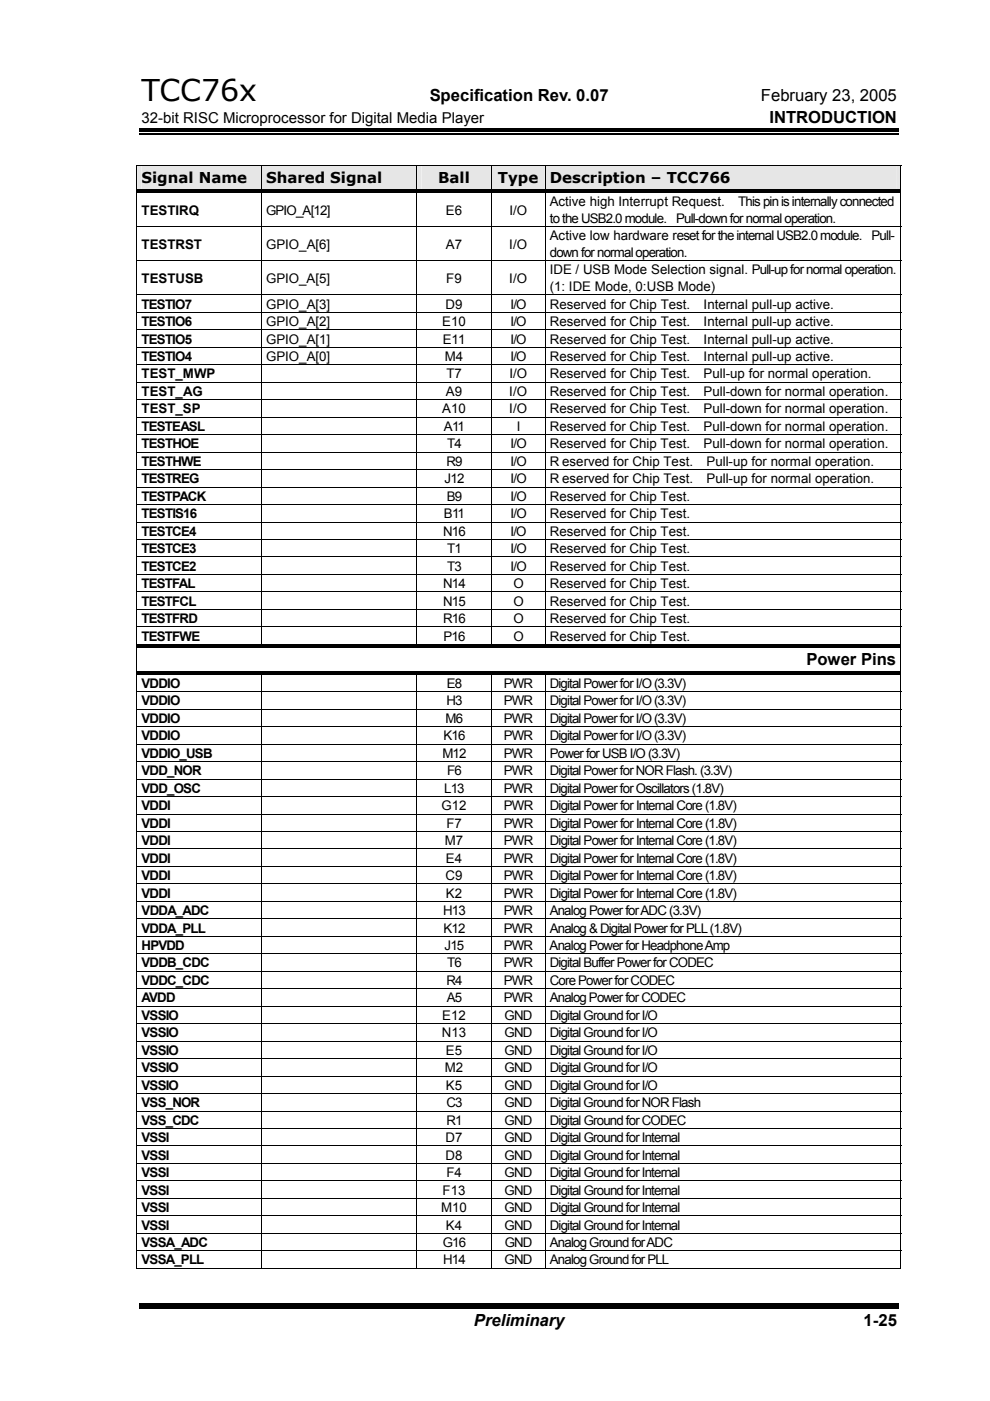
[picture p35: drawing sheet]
<svg xmlns="http://www.w3.org/2000/svg" width="210mm" height="297mm" viewBox="0 0 210 297" stroke-linecap="round" stroke-linejoin="round" font-family="sans-serif">
<defs><g id="words">
<text font-size="6.3" x="30" y="21.4">TCC76x</text>
<g font-size="3.5">
<text x="91.1" y="21.4">Specification Rev. 0.07</text>
<text x="161.3" y="21.4">February 23, 2005</text>
<text x="163.1" y="26.1">INTRODUCTION</text>
<text x="171" y="141.1">Power Pins</text>
<text x="100.5" y="281.2">Preliminary</text>
<text x="183.1" y="281.2">1-25</text>
</g>
<g font-size="3.2">
<text x="30" y="26.1">32-bit RISC Microprocessor for Digital Media Player</text>
<text x="30" y="38.9">Signal Name</text>
<text x="56.4" y="38.9">Shared Signal</text>
<text x="92.9" y="38.9">Ball</text>
<text x="105.6" y="38.9">Type</text>
<text x="116.6" y="38.9">Description – TCC766</text>
</g>
<g font-size="2.8">
<text x="30" y="45.5">TESTIRQ</text>
<text x="56.4" y="45.5">GPIO_A[12]</text>
<text x="94.6" y="45.5">E6</text>
<text x="108" y="45.5">I/O</text>
<text x="116.6" y="47.3">to the USB2.0 module. Pull-down for normal operation.</text>
<text x="116.6" y="43.8">Active high Interrupt Request.</text>
<text x="156.5" y="43.8">This pin is internally connected</text>
<text x="30" y="52.7">TESTRST</text>
<text x="56.4" y="52.7">GPIO_A[6]</text>
<text x="94.5" y="52.7">A7</text>
<text x="108" y="52.7">I/O</text>
<text x="116.6" y="51">Active low hardware reset for the internal USB2.0 module. Pull-</text>
<text x="30" y="59.9">TESTUSB</text>
<text x="56.4" y="59.9">GPIO_A[5]</text>
<text x="94.6" y="59.9">F9</text>
<text x="108" y="59.9">I/O</text>
<text x="116.6" y="54.5">down for normal operation.</text>
<text x="116.6" y="58.2">IDE / USB Mode Selection signal. Pull-up for normal operation.</text>
<text x="30" y="65.4">TESTIO7</text>
<text x="56.4" y="65.4">GPIO_A[3]</text>
<text x="94.5" y="65.4">D9</text>
<text x="108.2" y="65.4">I/O</text>
<text x="116.6" y="61.7">(1: IDE Mode, 0:USB Mode)</text>
<text x="116.6" y="65.4">Reserved for Chip Test.</text>
<text x="149.2" y="65.4">Internal pull-up active.</text>
<text x="30" y="69.1">TESTIO6</text>
<text x="56.4" y="69.1">GPIO_A[2]</text>
<text x="93.8" y="69.1">E10</text>
<text x="108.2" y="69.1">I/O</text>
<text x="116.6" y="69.1">Reserved for Chip Test.</text>
<text x="149.2" y="69.1">Internal pull-up active.</text>
<text x="30" y="72.8">TESTIO5</text>
<text x="30" y="76.5">TESTIO4</text>
<text x="56.4" y="72.8">GPIO_A[1]</text>
<text x="56.4" y="76.5">GPIO_A[0]</text>
<text x="93.9" y="72.8">E11</text>
<text x="94.3" y="76.5">M4</text>
<text x="108.2" y="76.5">I/O</text>
<text x="108.2" y="72.8">I/O</text>
<text x="116.6" y="76.5">Reserved for Chip Test.</text>
<text x="116.6" y="72.8">Reserved for Chip Test.</text>
<text x="149.2" y="72.8">Internal pull-up active.</text>
<text x="149.2" y="76.5">Internal pull-up active.</text>
<text x="30" y="80.2">TEST_MWP</text>
<text x="30" y="83.9">TEST_AG</text>
<text x="94.6" y="83.9">A9</text>
<text x="94.6" y="80.2">T7</text>
<text x="108" y="83.9">I/O</text>
<text x="108" y="80.2">I/O</text>
<text x="116.6" y="83.9">Reserved for Chip Test.</text>
<text x="116.6" y="80.2">Reserved for Chip Test.</text>
<text x="149.2" y="83.9">Pull-down for normal operation.</text>
<text x="149.2" y="80.2">Pull-up for normal operation.</text>
<text x="30" y="87.7">TEST_SP</text>
<text x="93.8" y="87.7">A10</text>
<text x="108" y="87.7">I/O</text>
<text x="116.6" y="87.7">Reserved for Chip Test.</text>
<text x="149.2" y="87.7">Pull-down for normal operation.</text>
<text x="30" y="91.4">TESTEASL</text>
<text x="30" y="95.1">TESTHOE</text>
<text x="94.1" y="91.4">A11</text>
<text x="94.8" y="95.1">T4</text>
<text x="108.2" y="95.1">I/O</text>
<text x="109.6" y="91.4">I</text>
<text x="116.6" y="91.4">Reserved for Chip Test.</text>
<text x="116.6" y="95.1">Reserved for Chip Test.</text>
<text x="149.2" y="91.4">Pull-down for normal operation.</text>
<text x="149.2" y="95.1">Pull-down for normal operation.</text>
<text x="30" y="98.8">TESTHWE</text>
<text x="94.6" y="98.8">R9</text>
<text x="108.2" y="98.8">I/O</text>
<text x="116.6" y="98.8">R eserved for Chip Test.</text>
<text x="149.8" y="98.8">Pull-up for normal operation.</text>
<text x="30" y="102.5">TESTREG</text>
<text x="30" y="106.2">TESTPACK</text>
<text x="94.3" y="102.5">J12</text>
<text x="94.7" y="106.2">B9</text>
<text x="108.2" y="102.5">I/O</text>
<text x="108.2" y="106.2">I/O</text>
<text x="116.6" y="102.5">R eserved for Chip Test.</text>
<text x="116.6" y="106.2">Reserved for Chip Test.</text>
<text x="149.8" y="102.5">Pull-up for normal operation.</text>
<text x="30" y="109.9">TESTIS16</text>
<text x="30" y="113.6">TESTCE4</text>
<text x="93.9" y="113.6">N16</text>
<text x="94.1" y="109.9">B11</text>
<text x="108.2" y="113.6">I/O</text>
<text x="108.2" y="109.9">I/O</text>
<text x="116.6" y="113.6">Reserved for Chip Test.</text>
<text x="116.6" y="109.9">Reserved for Chip Test.</text>
<text x="30" y="117.3">TESTCE3</text>
<text x="94.8" y="117.3">T1</text>
<text x="108.2" y="117.3">I/O</text>
<text x="116.6" y="117.3">Reserved for Chip Test.</text>
<text x="30" y="121">TESTCE2</text>
<text x="30" y="124.7">TESTFAL</text>
<text x="93.9" y="124.7">N14</text>
<text x="94.8" y="121">T3</text>
<text x="108.2" y="121">I/O</text>
<text x="108.9" y="124.7">O</text>
<text x="116.6" y="124.7">Reserved for Chip Test.</text>
<text x="116.6" y="121">Reserved for Chip Test.</text>
<text x="30" y="128.4">TESTFCL</text>
<text x="93.9" y="128.4">N15</text>
<text x="108.9" y="128.4">O</text>
<text x="116.6" y="128.4">Reserved for Chip Test.</text>
<text x="30" y="132.1">TESTFRD</text>
<text x="30" y="135.8">TESTFWE</text>
<text x="93.9" y="132.1">R16</text>
<text x="94" y="135.8">P16</text>
<text x="108.9" y="132.1">O</text>
<text x="108.9" y="135.8">O</text>
<text x="116.6" y="132.1">Reserved for Chip Test.</text>
<text x="116.6" y="135.8">Reserved for Chip Test.</text>
<text x="30" y="145.9">VDDIO</text>
<text x="30" y="149.6">VDDIO</text>
<text x="94.6" y="149.6">H3</text>
<text x="94.7" y="145.9">E8</text>
<text x="106.8" y="145.9">PWR</text>
<text x="106.8" y="149.6">PWR</text>
<text x="116.5" y="145.9">Digital Power for I/O (3.3V)</text>
<text x="116.6" y="149.6">Digital Power for I/O (3.3V)</text>
<text x="30" y="153.3">VDDIO</text>
<text x="94.5" y="153.3">M6</text>
<text x="106.8" y="153.3">PWR</text>
<text x="116.6" y="153.3">Digital Power for I/O (3.3V)</text>
<text x="30" y="157">VDDIO</text>
<text x="30" y="160.7">VDDIO_USB</text>
<text x="93.8" y="160.7">M12</text>
<text x="94" y="157">K16</text>
<text x="106.8" y="160.7">PWR</text>
<text x="106.8" y="157">PWR</text>
<text x="116.5" y="160.7">Power for USB I/O (3.3V)</text>
<text x="116.5" y="157">Digital Power for I/O (3.3V)</text>
<text x="30" y="164.4">VDD_NOR</text>
<text x="94.8" y="164.4">F6</text>
<text x="106.8" y="164.4">PWR</text>
<text x="116.6" y="164.4">Digital Power for NOR Flash. (3.3V)</text>
<text x="30" y="168.1">VDD_OSC</text>
<text x="30" y="171.8">VDDI</text>
<text x="93.6" y="171.8">G12</text>
<text x="94.2" y="168.1">L13</text>
<text x="106.8" y="168.1">PWR</text>
<text x="106.8" y="171.8">PWR</text>
<text x="116.6" y="168.1">Digital Power for Oscillators (1.8V)</text>
<text x="116.6" y="171.8">Digital Power for Internal Core (1.8V)</text>
<text x="30" y="175.5">VDDI</text>
<text x="30" y="179.2">VDDI</text>
<text x="94.3" y="179.2">M7</text>
<text x="94.6" y="175.5">F7</text>
<text x="106.8" y="179.2">PWR</text>
<text x="106.8" y="175.5">PWR</text>
<text x="116.6" y="179.2">Digital Power for Internal Core (1.8V)</text>
<text x="116.6" y="175.5">Digital Power for Internal Core (1.8V)</text>
<text x="30" y="182.9">VDDI</text>
<text x="94.6" y="182.9">E4</text>
<text x="106.8" y="182.9">PWR</text>
<text x="116.6" y="182.9">Digital Power for Internal Core (1.8V)</text>
<text x="30" y="186.6">VDDI</text>
<text x="30" y="190.3">VDDI</text>
<text x="94.5" y="186.6">C9</text>
<text x="94.6" y="190.3">K2</text>
<text x="106.8" y="186.6">PWR</text>
<text x="106.8" y="190.3">PWR</text>
<text x="116.6" y="186.6">Digital Power for Internal Core (1.8V)</text>
<text x="116.6" y="190.3">Digital Power for Internal Core (1.8V)</text>
<text x="30" y="194">VDDA_ADC</text>
<text x="30" y="197.7">VDDA_PLL</text>
<text x="93.9" y="194">H13</text>
<text x="94" y="197.7">K12</text>
<text x="106.8" y="194">PWR</text>
<text x="106.8" y="197.7">PWR</text>
<text x="116.5" y="194">Analog Power for ADC (3.3V)</text>
<text x="116.6" y="197.7">Analog &amp; Digital Power for PLL (1.8V)</text>
<text x="30" y="201.4">HPVDD</text>
<text x="94.3" y="201.4">J15</text>
<text x="106.8" y="201.4">PWR</text>
<text x="116.5" y="201.4">Analog Power for Headphone Amp</text>
<text x="30" y="205.1">VDDB_CDC</text>
<text x="30" y="208.8">VDDC_CDC</text>
<text x="94.6" y="208.8">R4</text>
<text x="94.8" y="205.1">T6</text>
<text x="106.8" y="208.8">PWR</text>
<text x="106.8" y="205.1">PWR</text>
<text x="116.5" y="208.8">Core Power for CODEC</text>
<text x="116.6" y="205.1">Digital Buffer Power for CODEC</text>
<text x="30" y="212.5">AVDD</text>
<text x="94.7" y="212.5">A5</text>
<text x="106.8" y="212.5">PWR</text>
<text x="116.5" y="212.5">Analog Power for CODEC</text>
<text x="30" y="216.2">VSSIO</text>
<text x="30" y="219.9">VSSIO</text>
<text x="93.7" y="219.9">N13</text>
<text x="93.8" y="216.2">E12</text>
<text x="107" y="219.9">GND</text>
<text x="107" y="216.2">GND</text>
<text x="116.6" y="219.9">Digital Ground for I/O</text>
<text x="116.6" y="216.2">Digital Ground for I/O</text>
<text x="30" y="223.6">VSSIO</text>
<text x="30" y="227.4">VSSIO</text>
<text x="94.3" y="227.4">M2</text>
<text x="94.6" y="223.6">E5</text>
<text x="107" y="227.4">GND</text>
<text x="107" y="223.6">GND</text>
<text x="116.6" y="227.4">Digital Ground for I/O</text>
<text x="116.6" y="223.6">Digital Ground for I/O</text>
<text x="30" y="231.1">VSSIO</text>
<text x="94.6" y="231.1">K5</text>
<text x="107" y="231.1">GND</text>
<text x="116.6" y="231.1">Digital Ground for I/O</text>
<text x="30" y="234.8">VSS_NOR</text>
<text x="30" y="238.5">VSS_CDC</text>
<text x="94.6" y="234.8">C3</text>
<text x="94.6" y="238.5">R1</text>
<text x="107" y="234.8">GND</text>
<text x="107" y="238.5">GND</text>
<text x="116.6" y="234.8">Digital Ground for NOR Flash</text>
<text x="116.6" y="238.5">Digital Ground for CODEC</text>
<text x="30" y="242.2">VSSI</text>
<text x="30" y="245.9">VSSI</text>
<text x="94.5" y="242.2">D7</text>
<text x="94.5" y="245.9">D8</text>
<text x="107" y="242.2">GND</text>
<text x="107" y="245.9">GND</text>
<text x="116.6" y="242.2">Digital Ground for Internal</text>
<text x="116.6" y="245.9">Digital Ground for Internal</text>
<text x="30" y="249.6">VSSI</text>
<text x="94.6" y="249.6">F4</text>
<text x="107" y="249.6">GND</text>
<text x="116.6" y="249.6">Digital Ground for Internal</text>
<text x="30" y="253.3">VSSI</text>
<text x="30" y="257">VSSI</text>
<text x="93.5" y="257">M10</text>
<text x="93.9" y="253.3">F13</text>
<text x="107" y="257">GND</text>
<text x="107" y="253.3">GND</text>
<text x="116.6" y="257">Digital Ground for Internal</text>
<text x="116.6" y="253.3">Digital Ground for Internal</text>
<text x="30" y="260.7">VSSI</text>
<text x="94.6" y="260.7">K4</text>
<text x="107" y="260.7">GND</text>
<text x="116.6" y="260.7">Digital Ground for Internal</text>
<text x="30" y="264.4">VSSA_ADC</text>
<text x="30" y="268.1">VSSA_PLL</text>
<text x="93.9" y="264.4">G16</text>
<text x="93.9" y="268.1">H14</text>
<text x="107" y="268.1">GND</text>
<text x="107" y="264.4">GND</text>
<text x="116.6" y="268.1">Analog Ground for PLL</text>
<text x="116.6" y="264.4">Analog Ground for ADC</text>
</g>
</g></defs>
<path d="M29.5 28.3h161M29.5 276.4h161" fill="none" stroke="#000" stroke-width=".25"/>
<path d="M29.5 27.2h161v.8h-161zM29.5 276.8h161v.8h-161z" fill="#000"/>
<g fill="#e6e6e6">
<path d="M30 35.2h24.4v4.9h-24.4z"/>
<path d="M29.1 35.2h26.2v4.9h-26.2z"/>
<path d="M56.4 35.2h31v4.9h-31z"/>
<path d="M55.5 35.2h32.8v4.9h-32.8z"/>
<path d="M89.4 35.2h13.7v4.9h-13.7z"/>
<path d="M88.5 35.2h15.6v4.9h-15.6z"/>
<path d="M105.2 35.2h9.4v4.9h-9.4z"/>
<path d="M104.2 35.2h11.3v4.9h-11.3z"/>
<path d="M116.6 35.2h73.4v4.9h-73.4z"/>
<path d="M115.7 35.2h75.2v4.9h-75.2z"/>
</g>
<g fill="#000">
<path d="M28.9 35h.2v.2h-.2zM190.9 35h.2v.2h-.2zM28.9 40.1h.2v.8h-.2zM55.3 40.9h.2zM55.3 40.1h.8v.3h-.8zM55.3 40.6h.8v.3h-.8zM88.3 40.9h.2zM88.3 40.1h.8v.3h-.8zM88.3 40.6h.8v.3h-.8zM104.1 40.9h.1zM104.1 40.1h.7v.3h-.7zM104.1 40.6h.7v.3h-.7z"/>
<path d="M115.5 40.9h.2zM115.5 40.1h.8v.3h-.8zM115.5 40.6h.8v.3h-.8zM190.9 40.1h.2v.8h-.2zM28.9 136.5h.2v.8h-.2zM55.3 136.5h.7v.3h-.7zM55.3 137h.7v.3h-.7zM55.3 136.5h.8v.3h-.8zM55.3 137h.8v.3h-.8zM88.3 136.5h.7v.3h-.7zM88.3 137h.7v.3h-.7zM88.3 136.5h.8v.3h-.8z"/>
<path d="M88.3 137h.8v.3h-.8zM104 136.5h.8v.3h-.8zM104 137h.8v.3h-.8zM104.1 136.5h.7v.3h-.7zM104.1 137h.7v.3h-.7zM115.5 136.5h.7v.3h-.7zM115.5 137h.7v.3h-.7zM115.5 136.5h.8v.3h-.8zM115.5 137h.8v.3h-.8zM190.9 136.5h.2v.8h-.2zM28.9 142.3h.2v.8h-.2zM55.3 142.3h.7v.2h-.7z"/>
<path d="M55.3 142.8h.7v.2h-.7zM55.3 143l.2 .1zM55.3 142.3h.8v.2h-.8zM55.3 142.8h.8v.2h-.8zM88.3 142.3h.7v.2h-.7zM88.3 142.8h.7v.2h-.7zM88.3 143l.2 .1zM88.3 142.3h.8v.2h-.8zM88.3 142.8h.8v.2h-.8zM104 142.3h.8v.2h-.8zM104 142.8h.8v.2h-.8zM104.1 143l.1 .1z"/>
<path d="M104.1 142.3h.7v.2h-.7zM104.1 142.8h.7v.2h-.7zM115.5 142.3h.7v.2h-.7zM115.5 142.8h.7v.2h-.7zM115.5 143l.2 .1zM115.5 142.3h.8v.2h-.8zM115.5 142.8h.8v.2h-.8zM190.9 142.3h.2v.8h-.2zM190.9 268.8h.2v.2h-.2z"/>
</g>
<g fill="none" stroke="#000" stroke-width=".21">
<path d="M28.9 35.1h162.2M29 35.2v4.9M55.4 35.2v4.9M88.4 35.2v4.9M104.2 35.2v4.9M115.6 35.2v4.9M191 35.2v4.9M28.9 48.1h162.2M28.9 55.3h162.2M29 40.9v7.1M29 48.2v7M29 55.4v7"/>
<path d="M55.4 40.9v7.1M55.4 48.2v7M55.4 55.4v7M88.4 40.9v7.1M88.4 48.2v7M88.4 55.4v7M104.2 40.9v7.1M104.2 48.2v7M104.2 55.4v7M115.6 40.9v7.1M115.6 48.2v7M115.6 55.4v7"/>
<path d="M191 40.9v7.1M191 48.2v7M191 55.4v7M28.9 62.5h162.2M28.9 66.2h162.2M28.9 69.9h162.2M28.9 73.6h162.2M28.9 77.3h162.2M29 62.6v3.5M29 66.3v3.5M29 70v3.6M29 73.7v3.6"/>
<path d="M29 77.4v3.6M55.4 62.6v3.5M55.4 66.3v3.5M55.4 70v3.6M55.4 73.7v3.6M55.4 77.4v3.6M88.4 62.6v3.5M88.4 66.3v3.5M88.4 70v3.6M88.4 73.7v3.6M88.4 77.4v3.6M104.2 62.6v3.5"/>
<path d="M104.2 66.3v3.5M104.2 70v3.6M104.2 73.7v3.6M104.2 77.4v3.6M115.6 62.6v3.5M115.6 66.3v3.5M115.6 70v3.6M115.6 73.7v3.6M115.6 77.4v3.6M191 62.6v3.5M191 66.3v3.5M191 70v3.6"/>
<path d="M191 73.7v3.6M191 77.4v3.6M28.9 81h162.2M28.9 84.8h162.2M28.9 88.5h162.2M28.9 92.2h162.2M28.9 95.9h162.2M28.9 99.6h162.2M29 81.1v3.6M29 84.8v3.6M29 88.5v3.6M29 92.2v3.6"/>
<path d="M29 95.9v3.6M29 99.7v3.5M55.4 81.1v3.6M55.4 84.8v3.6M55.4 88.5v3.6M55.4 92.2v3.6M55.4 95.9v3.6M55.4 99.7v3.5M88.4 81.1v3.6M88.4 84.8v3.6M88.4 88.5v3.6M88.4 92.2v3.6"/>
<path d="M88.4 95.9v3.6M88.4 99.7v3.5M104.2 81.1v3.6M104.2 84.8v3.6M104.2 88.5v3.6M104.2 92.2v3.6M104.2 95.9v3.6M104.2 99.7v3.5M115.6 81.1v3.6M115.6 84.8v3.6M115.6 88.5v3.6M115.6 92.2v3.6"/>
<path d="M115.6 95.9v3.6M115.6 99.7v3.5M191 81.1v3.6M191 84.8v3.6M191 88.5v3.6M191 92.2v3.6M191 95.9v3.6M191 99.7v3.5M28.9 103.3h162.2M28.9 107h162.2M28.9 110.7h162.2M28.9 114.4h162.2"/>
<path d="M28.9 118.1h162.2M29 103.4v3.5M29 107.1v3.5M29 110.8v3.5M29 114.5v3.5M29 118.2v3.5M55.4 103.4v3.5M55.4 107.1v3.5M55.4 110.8v3.5M55.4 114.5v3.5M55.4 118.2v3.5M88.4 103.4v3.5"/>
<path d="M88.4 107.1v3.5M88.4 110.8v3.5M88.4 114.5v3.5M88.4 118.2v3.5M104.2 103.4v3.5M104.2 107.1v3.5M104.2 110.8v3.5M104.2 114.5v3.5M104.2 118.2v3.5M115.6 103.4v3.5M115.6 107.1v3.5M115.6 110.8v3.5"/>
<path d="M115.6 114.5v3.5M115.6 118.2v3.5M191 103.4v3.5M191 107.1v3.5M191 110.8v3.5M191 114.5v3.5M191 118.2v3.5M28.9 121.8h162.2M28.9 125.5h162.2M28.9 129.2h162.2M28.9 132.9h162.2M29 121.9v3.5"/>
<path d="M29 125.6v3.5M29 129.3v3.5M29 133v3.5M29 137.3v5M55.4 121.9v3.5M55.4 125.6v3.5M55.4 129.3v3.5M55.4 133v3.5M88.4 121.9v3.5M88.4 125.6v3.5M88.4 129.3v3.5M88.4 133v3.5"/>
<path d="M104.2 121.9v3.5M104.2 125.6v3.5M104.2 129.3v3.5M104.2 133v3.5M115.6 121.9v3.5M115.6 125.6v3.5M115.6 129.3v3.5M115.6 133v3.5M191 121.9v3.5M191 125.6v3.5M191 129.3v3.5M191 133v3.5"/>
<path d="M191 137.3v5M28.9 146.7h162.2M28.9 150.4h162.2M28.9 154.1h162.2M28.9 157.8h162.2M29 143.1v3.5M29 146.7v3.6M29 150.5v3.5M29 154.2v3.5M29 157.9v3.5M55.4 143.1v3.5M55.4 146.7v3.6"/>
<path d="M55.4 150.5v3.5M55.4 154.2v3.5M55.4 157.9v3.5M88.4 143.1v3.5M88.4 146.7v3.6M88.4 150.5v3.5M88.4 154.2v3.5M88.4 157.9v3.5M104.2 143.1v3.5M104.2 146.7v3.6M104.2 150.5v3.5M104.2 154.2v3.5"/>
<path d="M104.2 157.9v3.5M115.6 143.1v3.5M115.6 146.7v3.6M115.6 150.5v3.5M115.6 154.2v3.5M115.6 157.9v3.5M191 143.1v3.5M191 146.7v3.6M191 150.5v3.5M191 154.2v3.5M191 157.9v3.5M28.9 161.5h162.2"/>
<path d="M28.9 165.2h162.2M28.9 168.9h162.2M28.9 172.6h162.2M28.9 176.3h162.2M29 161.6v3.5M29 165.3v3.5M29 169v3.5M29 172.7v3.5M29 176.4v3.5M55.4 161.6v3.5M55.4 165.3v3.5M55.4 169v3.5"/>
<path d="M55.4 172.7v3.5M55.4 176.4v3.5M88.4 161.6v3.5M88.4 165.3v3.5M88.4 169v3.5M88.4 172.7v3.5M88.4 176.4v3.5M104.2 161.6v3.5M104.2 165.3v3.5M104.2 169v3.5M104.2 172.7v3.5M104.2 176.4v3.5"/>
<path d="M115.6 161.6v3.5M115.6 165.3v3.5M115.6 169v3.5M115.6 172.7v3.5M115.6 176.4v3.5M191 161.6v3.5M191 165.3v3.5M191 169v3.5M191 172.7v3.5M191 176.4v3.5M28.9 180h162.2M28.9 183.7h162.2"/>
<path d="M28.9 187.4h162.2M28.9 191.1h162.2M28.9 194.8h162.2M28.9 198.5h162.2M29 180.1v3.5M29 183.8v3.5M29 187.5v3.5M29 191.2v3.5M29 194.9v3.5M29 198.6v3.5M55.4 180.1v3.5M55.4 183.8v3.5"/>
<path d="M55.4 187.5v3.5M55.4 191.2v3.5M55.4 194.9v3.5M55.4 198.6v3.5M88.4 180.1v3.5M88.4 183.8v3.5M88.4 187.5v3.5M88.4 191.2v3.5M88.4 194.9v3.5M88.4 198.6v3.5M104.2 180.1v3.5M104.2 183.8v3.5"/>
<path d="M104.2 187.5v3.5M104.2 191.2v3.5M104.2 194.9v3.5M104.2 198.6v3.5M115.6 180.1v3.5M115.6 183.8v3.5M115.6 187.5v3.5M115.6 191.2v3.5M115.6 194.9v3.5M115.6 198.6v3.5M191 180.1v3.5M191 183.8v3.5"/>
<path d="M191 187.5v3.5M191 191.2v3.5M191 194.9v3.5M191 198.6v3.5M28.9 202.2h162.2M28.9 205.9h162.2M28.9 209.6h162.2M28.9 213.3h162.2M28.9 217h162.2M29 202.3v3.5M29 206v3.6M29 209.7v3.6"/>
<path d="M29 213.4v3.6M29 217.1v3.6M55.4 202.3v3.5M55.4 206v3.6M55.4 209.7v3.6M55.4 213.4v3.6M55.4 217.1v3.6M88.4 202.3v3.5M88.4 206v3.6M88.4 209.7v3.6M88.4 213.4v3.6M88.4 217.1v3.6"/>
<path d="M104.2 202.3v3.5M104.2 206v3.6M104.2 209.7v3.6M104.2 213.4v3.6M104.2 217.1v3.6M115.6 202.3v3.5M115.6 206v3.6M115.6 209.7v3.6M115.6 213.4v3.6M115.6 217.1v3.6M191 202.3v3.5M191 206v3.6"/>
<path d="M191 209.7v3.6M191 213.4v3.6M191 217.1v3.6M28.9 220.7h162.2M28.9 224.5h162.2M28.9 228.2h162.2M28.9 231.9h162.2M28.9 235.6h162.2M28.9 239.3h162.2M29 220.8v3.6M29 224.5v3.6M29 228.2v3.6"/>
<path d="M29 231.9v3.6M29 235.6v3.6M29 239.4v3.5M55.4 220.8v3.6M55.4 224.5v3.6M55.4 228.2v3.6M55.4 231.9v3.6M55.4 235.6v3.6M55.4 239.4v3.5M88.4 220.8v3.6M88.4 224.5v3.6M88.4 228.2v3.6"/>
<path d="M88.4 231.9v3.6M88.4 235.6v3.6M88.4 239.4v3.5M104.2 220.8v3.6M104.2 224.5v3.6M104.2 228.2v3.6M104.2 231.9v3.6M104.2 235.6v3.6M104.2 239.4v3.5M115.6 220.8v3.6M115.6 224.5v3.6M115.6 228.2v3.6"/>
<path d="M115.6 231.9v3.6M115.6 235.6v3.6M115.6 239.4v3.5M191 220.8v3.6M191 224.5v3.6M191 228.2v3.6M191 231.9v3.6M191 235.6v3.6M191 239.4v3.5M28.9 243h162.2M28.9 246.7h162.2M28.9 250.4h162.2"/>
<path d="M28.9 254.1h162.2M28.9 257.8h162.2M29 243.1v3.5M29 246.8v3.5M29 250.5v3.5M29 254.2v3.5M29 257.9v3.5M55.4 243.1v3.5M55.4 246.8v3.5M55.4 250.5v3.5M55.4 254.2v3.5M55.4 257.9v3.5"/>
<path d="M88.4 243.1v3.5M88.4 246.8v3.5M88.4 250.5v3.5M88.4 254.2v3.5M88.4 257.9v3.5M104.2 243.1v3.5M104.2 246.8v3.5M104.2 250.5v3.5M104.2 254.2v3.5M104.2 257.9v3.5M115.6 243.1v3.5M115.6 246.8v3.5"/>
<path d="M115.6 250.5v3.5M115.6 254.2v3.5M115.6 257.9v3.5M191 243.1v3.5M191 246.8v3.5M191 250.5v3.5M191 254.2v3.5M191 257.9v3.5M28.9 261.5h162.2M28.9 265.2h162.2M28.9 268.9h26.4M29 261.6v3.5"/>
<path d="M29 265.3v3.7M55.4 261.6v3.5M55.4 265.3v3.7M55.5 268.9h32.8M88.4 261.6v3.5M88.4 265.3v3.7M88.5 268.9h15.6M104.2 261.6v3.5M104.2 265.3v3.7M104.2 268.9h11.3M115.6 261.6v3.5M115.6 265.3v3.7"/>
<path d="M115.7 268.9h75.2M191 261.6v3.5M191 265.3v3.7"/>
</g>
<g fill="none" stroke="#000" stroke-width=".25">
<path d="M29.1 40.3h26.2M29.1 40.8h26.2M56.1 40.3h32.2M56.1 40.8h32.2M89.1 40.3h15M89.1 40.8h15M104.8 40.3h10.7M104.8 40.8h10.7M116.3 40.3h74.6M116.3 40.8h74.6M29.1 136.7h26.2M29.1 137.2h26.2"/>
<path d="M56.1 136.7h32.2M56.1 137.2h32.2M89.1 136.7h14.9M89.1 137.2h14.9M104.8 136.7h10.7M104.8 137.2h10.7M116.3 136.7h74.6M116.3 137.2h74.6M29.1 142.4h26.2M29.1 142.9h26.2M56.1 142.4h32.2M56.1 142.9h32.2"/>
<path d="M89.1 142.4h14.9M89.1 142.9h14.9M104.8 142.4h10.7M104.8 142.9h10.7M116.3 142.4h74.6M116.3 142.9h74.6"/>
</g>
<use href="#words"/>
</svg>
